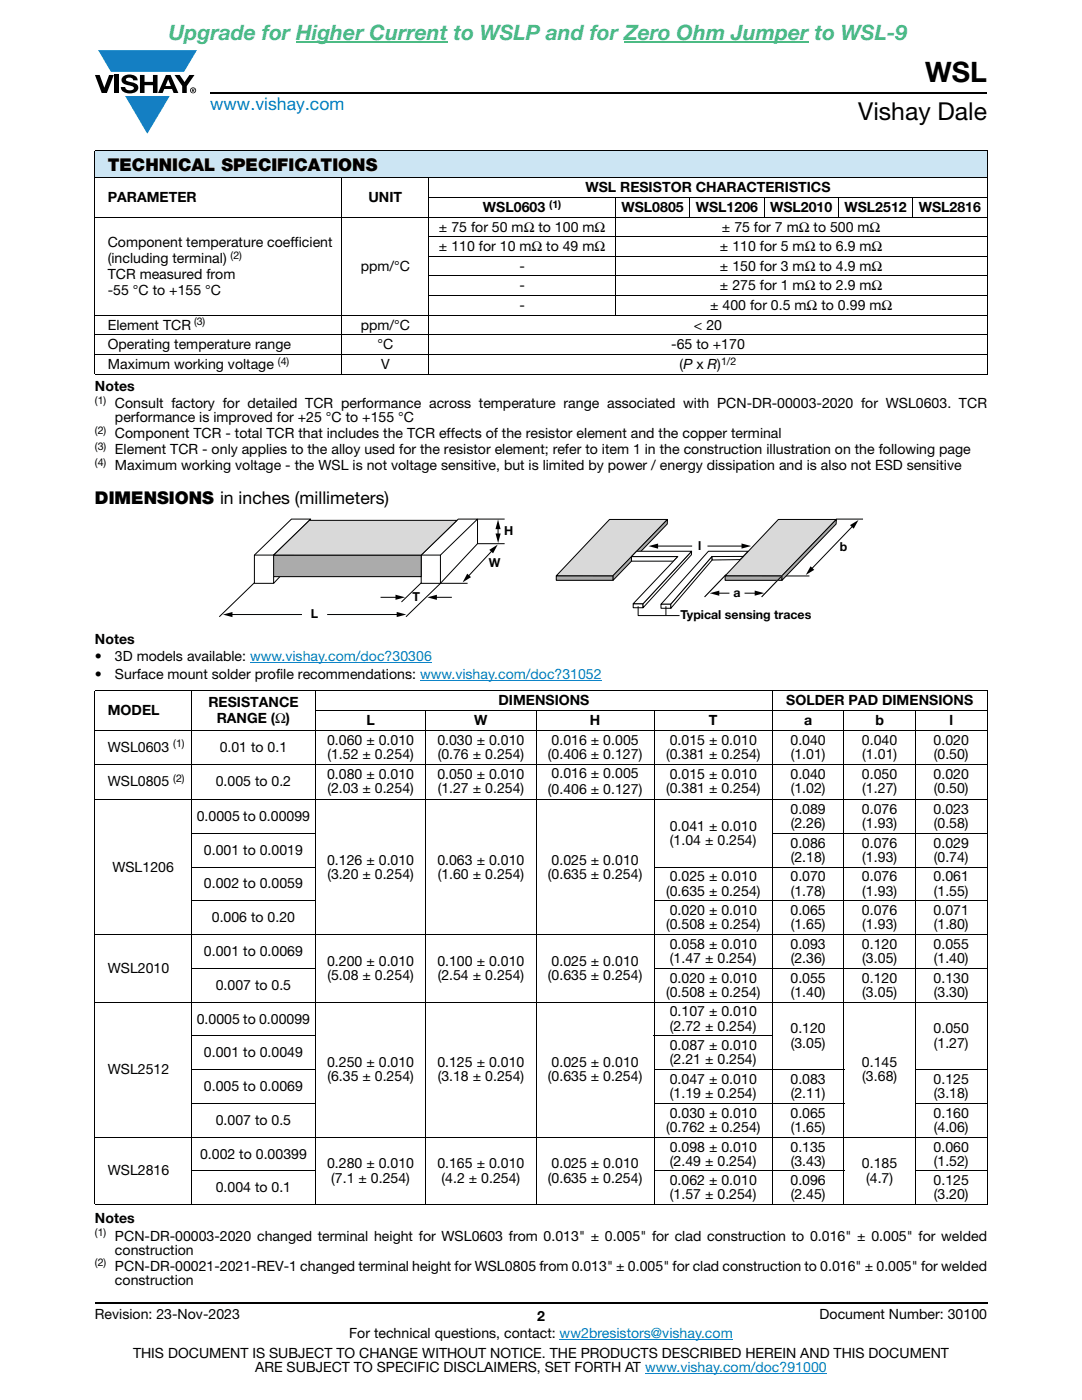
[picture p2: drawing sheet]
<svg xmlns="http://www.w3.org/2000/svg" width="216mm" height="279mm" viewBox="0 0 216 279" stroke-linecap="round" stroke-linejoin="round" font-family="sans-serif">
<defs><g id="words">
<text font-size="5.6" x="184.6" y="16.4">WSL</text>
<text font-size="4.9" x="171.3" y="24">Vishay Dale</text>
<text font-size="4.2" fill="#4cbb84" x="33.7" y="8">Upgrade for Higher Current to WSLP and for Zero Ohm Jumper to WSL-9</text>
<text font-size="3.5" fill="#007ec4" x="42" y="21.9">www.vishay.com</text>
<g font-size="3.5">
<text x="21.5" y="34.1">TECHNICAL SPECIFICATIONS</text>
<text x="18.9" y="100.6">DIMENSIONS in inches (millimeters)</text>
</g>
<g font-size="2.8">
<text x="21.5" y="40.3">PARAMETER</text>
<text x="73.5" y="40.3">UNIT</text>
<text x="116.8" y="38.4">WSL RESISTOR CHARACTERISTICS</text>
<text x="87.6" y="46.2">± 75 for 50 mΩ to 100 mΩ</text>
<text x="96.4" y="42.3">WSL0603</text>
<text x="124" y="42.3">WSL0805</text>
<text x="138.8" y="42.3">WSL1206</text>
<text x="144.1" y="46.2">± 75 for 7 mΩ to 500 mΩ</text>
<text x="153.7" y="42.3">WSL2010</text>
<text x="168.5" y="42.3">WSL2512</text>
<text x="183.3" y="42.3">WSL2816</text>
<text x="21.5" y="49.3">Component temperature coefficient</text>
<text x="21.5" y="52.5">(including terminal)</text>
<text x="87.6" y="50.1">± 110 for 10 mΩ to 49 mΩ</text>
<text x="143.7" y="50.1">± 110 for 5 mΩ to 6.9 mΩ</text>
<text x="21.5" y="55.6">TCR measured from</text>
<text x="21.5" y="58.8">-55 °C to +155 °C</text>
<text x="72" y="54">ppm/°C</text>
<text x="103.7" y="54">-</text>
<text x="103.7" y="58">-</text>
<text x="143.7" y="54">± 150 for 3 mΩ to 4.9 mΩ</text>
<text x="143.7" y="58">± 275 for 1 mΩ to 2.9 mΩ</text>
<text x="21.5" y="65.8">Element TCR</text>
<text x="72" y="65.8">ppm/°C</text>
<text x="103.7" y="61.9">-</text>
<text x="138.5" y="65.8">&lt; 20</text>
<text x="141.7" y="61.9">± 400 for 0.5 mΩ to 0.99 mΩ</text>
<text x="21.5" y="69.7">Operating temperature range</text>
<text x="75.3" y="69.7">°C</text>
<text x="133.9" y="69.7">-65 to +170</text>
<text x="18.9" y="78">Notes</text>
<text x="21.5" y="73.6">Maximum working voltage</text>
<text x="76" y="73.6">V</text>
<text x="135.6" y="73.6">(P x R)</text>
<text x="22.9" y="81.5">Consult factory for detailed TCR performance across temperature range associated with PCN-DR-00003-2020 for WSL0603. TCR</text>
<text x="22.9" y="87.5">Component TCR - total TCR that includes the TCR effects of the resistor element and the copper terminal</text>
<text x="22.9" y="84.3">performance is improved for +25 °C to +155 °C</text>
<text x="22.9" y="90.7">Element TCR - only applies to the alloy used for the resistor element; refer to item 1 in the construction illustration on the following page</text>
<text x="22.9" y="93.8">Maximum working voltage - the WSL is not voltage sensitive, but is limited by power / energy dissipation and is also not ESD sensitive</text>
<text x="18.9" y="128.5">Notes</text>
<text x="18.9" y="132">•</text>
<text x="18.9" y="135.6">•</text>
<text x="22.9" y="132">3D models available: www.vishay.com/doc?30306</text>
<text x="22.9" y="135.6">Surface mount solder profile recommendations: www.vishay.com/doc?31052</text>
<text x="21.5" y="142.7">MODEL</text>
<text x="41.6" y="141.1">RESISTANCE</text>
<text x="99.4" y="140.8">DIMENSIONS</text>
<text x="156.9" y="140.8">SOLDER PAD DIMENSIONS</text>
<text x="43.2" y="144.3">RANGE (Ω)</text>
<text x="65.3" y="148.6">0.060 ± 0.010</text>
<text x="73.1" y="144.7">L</text>
<text x="87.3" y="148.6">0.030 ± 0.010</text>
<text x="94.6" y="144.7">W</text>
<text x="110.1" y="148.6">0.016 ± 0.005</text>
<text x="117.7" y="144.7">H</text>
<text x="133.6" y="148.6">0.015 ± 0.010</text>
<text x="141.5" y="144.7">T</text>
<text x="157.7" y="148.6">0.040</text>
<text x="160.4" y="144.7">a</text>
<text x="172" y="148.6">0.040</text>
<text x="174.7" y="144.7">b</text>
<text x="186.3" y="148.6">0.020</text>
<text x="189.4" y="144.7">l</text>
<text x="21.5" y="150">WSL0603</text>
<text x="43.8" y="150">0.01 to 0.1</text>
<text x="65.3" y="155.5">0.080 ± 0.010</text>
<text x="65.3" y="151.4">(1.52 ± 0.254)</text>
<text x="87.3" y="155.5">0.050 ± 0.010</text>
<text x="87.3" y="151.4">(0.76 ± 0.254)</text>
<text x="109.3" y="151.4">(0.406 ± 0.127)</text>
<text x="110.1" y="155.3">0.016 ± 0.005</text>
<text x="132.9" y="151.4">(0.381 ± 0.254)</text>
<text x="133.6" y="155.5">0.015 ± 0.010</text>
<text x="157.7" y="155.5">0.040</text>
<text x="157.8" y="151.4">(1.01)</text>
<text x="172" y="155.5">0.050</text>
<text x="172.1" y="151.4">(1.01)</text>
<text x="186.3" y="155.5">0.020</text>
<text x="186.3" y="151.4">(0.50)</text>
<text x="21.5" y="156.9">WSL0805</text>
<text x="43.1" y="156.9">0.005 to 0.2</text>
<text x="65.3" y="158.3">(2.03 ± 0.254)</text>
<text x="87.3" y="158.3">(1.27 ± 0.254)</text>
<text x="109.3" y="158.5">(0.406 ± 0.127)</text>
<text x="132.9" y="158.3">(0.381 ± 0.254)</text>
<text x="157.8" y="158.3">(1.02)</text>
<text x="172.1" y="158.3">(1.27)</text>
<text x="186.3" y="158.3">(0.50)</text>
<text x="39.3" y="163.9">0.0005 to 0.00099</text>
<text x="133.6" y="165.8">0.041 ± 0.010</text>
<text x="157.7" y="162.4">0.089</text>
<text x="157.8" y="165.2">(2.26)</text>
<text x="172" y="162.4">0.076</text>
<text x="172.1" y="165.2">(1.93)</text>
<text x="186.3" y="162.4">0.023</text>
<text x="186.3" y="165.2">(0.58)</text>
<text x="22.4" y="173.9">WSL1206</text>
<text x="40.7" y="170.6">0.001 to 0.0019</text>
<text x="65.3" y="172.6">0.126 ± 0.010</text>
<text x="87.3" y="172.6">0.063 ± 0.010</text>
<text x="110.1" y="172.6">0.025 ± 0.010</text>
<text x="133.7" y="168.6">(1.04 ± 0.254)</text>
<text x="157.7" y="169.2">0.086</text>
<text x="157.8" y="172">(2.18)</text>
<text x="172" y="169.2">0.076</text>
<text x="172.1" y="172">(1.93)</text>
<text x="186.3" y="169.2">0.029</text>
<text x="186.3" y="172">(0.74)</text>
<text x="40.7" y="177.3">0.002 to 0.0059</text>
<text x="65.3" y="175.4">(3.20 ± 0.254)</text>
<text x="87.3" y="175.4">(1.60 ± 0.254)</text>
<text x="109.3" y="175.4">(0.635 ± 0.254)</text>
<text x="132.9" y="178.7">(0.635 ± 0.254)</text>
<text x="133.6" y="175.9">0.025 ± 0.010</text>
<text x="157.7" y="175.9">0.070</text>
<text x="157.8" y="178.7">(1.78)</text>
<text x="172" y="175.9">0.076</text>
<text x="172.1" y="178.7">(1.93)</text>
<text x="186.3" y="175.9">0.061</text>
<text x="186.3" y="178.7">(1.55)</text>
<text x="42.3" y="184.1">0.006 to 0.20</text>
<text x="132.9" y="185.5">(0.508 ± 0.254)</text>
<text x="133.6" y="182.6">0.020 ± 0.010</text>
<text x="157.7" y="182.6">0.065</text>
<text x="157.8" y="185.5">(1.65)</text>
<text x="172" y="182.6">0.076</text>
<text x="172.1" y="185.5">(1.93)</text>
<text x="186.3" y="182.6">0.071</text>
<text x="186.3" y="185.5">(1.80)</text>
<text x="40.7" y="190.8">0.001 to 0.0069</text>
<text x="133.6" y="189.4">0.058 ± 0.010</text>
<text x="157.7" y="189.4">0.093</text>
<text x="172" y="189.4">0.120</text>
<text x="186.3" y="189.4">0.055</text>
<text x="21.5" y="194.2">WSL2010</text>
<text x="43.1" y="197.5">0.007 to 0.5</text>
<text x="65.3" y="192.8">0.200 ± 0.010</text>
<text x="65.3" y="195.6">(5.08 ± 0.254)</text>
<text x="87.3" y="192.8">0.100 ± 0.010</text>
<text x="87.3" y="195.6">(2.54 ± 0.254)</text>
<text x="109.3" y="195.6">(0.635 ± 0.254)</text>
<text x="110.1" y="192.8">0.025 ± 0.010</text>
<text x="133.6" y="196.1">0.020 ± 0.010</text>
<text x="133.7" y="192.2">(1.47 ± 0.254)</text>
<text x="157.7" y="196.1">0.055</text>
<text x="157.8" y="192.2">(2.36)</text>
<text x="172" y="196.1">0.120</text>
<text x="172.1" y="192.2">(3.05)</text>
<text x="186.3" y="196.1">0.130</text>
<text x="186.3" y="192.2">(1.40)</text>
<text x="132.9" y="198.9">(0.508 ± 0.254)</text>
<text x="133.6" y="202.9">0.107 ± 0.010</text>
<text x="157.8" y="198.9">(1.40)</text>
<text x="172.1" y="198.9">(3.05)</text>
<text x="186.3" y="198.9">(3.30)</text>
<text x="39.3" y="204.3">0.0005 to 0.00099</text>
<text x="133.6" y="209.6">0.087 ± 0.010</text>
<text x="133.7" y="205.7">(2.72 ± 0.254)</text>
<text x="157.7" y="206.2">0.120</text>
<text x="157.8" y="209.1">(3.05)</text>
<text x="186.3" y="206.2">0.050</text>
<text x="186.3" y="209.1">(1.27)</text>
<text x="21.5" y="214.4">WSL2512</text>
<text x="40.7" y="211">0.001 to 0.0049</text>
<text x="65.3" y="213">0.250 ± 0.010</text>
<text x="65.3" y="215.8">(6.35 ± 0.254)</text>
<text x="87.3" y="213">0.125 ± 0.010</text>
<text x="87.3" y="215.8">(3.18 ± 0.254)</text>
<text x="109.3" y="215.8">(0.635 ± 0.254)</text>
<text x="110.1" y="213">0.025 ± 0.010</text>
<text x="133.7" y="212.4">(2.21 ± 0.254)</text>
<text x="172" y="213">0.145</text>
<text x="172.1" y="215.8">(3.68)</text>
<text x="40.7" y="217.8">0.005 to 0.0069</text>
<text x="133.6" y="216.3">0.047 ± 0.010</text>
<text x="133.7" y="219.2">(1.19 ± 0.254)</text>
<text x="157.7" y="216.3">0.083</text>
<text x="157.8" y="219.2">(2.11)</text>
<text x="186.3" y="216.3">0.125</text>
<text x="186.3" y="219.2">(3.18)</text>
<text x="43.1" y="224.5">0.007 to 0.5</text>
<text x="132.9" y="225.9">(0.762 ± 0.254)</text>
<text x="133.6" y="223.1">0.030 ± 0.010</text>
<text x="157.7" y="223.1">0.065</text>
<text x="157.8" y="225.9">(1.65)</text>
<text x="186.3" y="223.1">0.160</text>
<text x="186.3" y="225.9">(4.06)</text>
<text x="39.9" y="231.2">0.002 to 0.00399</text>
<text x="65.3" y="233.2">0.280 ± 0.010</text>
<text x="87.3" y="233.2">0.165 ± 0.010</text>
<text x="110.1" y="233.2">0.025 ± 0.010</text>
<text x="133.6" y="229.8">0.098 ± 0.010</text>
<text x="133.7" y="232.6">(2.49 ± 0.254)</text>
<text x="157.7" y="229.8">0.135</text>
<text x="157.8" y="232.6">(3.43)</text>
<text x="172" y="233.2">0.185</text>
<text x="186.3" y="229.8">0.060</text>
<text x="186.3" y="232.6">(1.52)</text>
<text x="21.5" y="234.6">WSL2816</text>
<text x="43.1" y="238">0.004 to 0.1</text>
<text x="66.1" y="236">(7.1 ± 0.254)</text>
<text x="88.1" y="236">(4.2 ± 0.254)</text>
<text x="109.3" y="236">(0.635 ± 0.254)</text>
<text x="133.6" y="236.6">0.062 ± 0.010</text>
<text x="133.7" y="239.4">(1.57 ± 0.254)</text>
<text x="157.7" y="236.6">0.096</text>
<text x="157.8" y="239.4">(2.45)</text>
<text x="172.8" y="236">(4.7)</text>
<text x="186.3" y="236.6">0.125</text>
<text x="186.3" y="239.4">(3.20)</text>
<text x="18.9" y="244.1">Notes</text>
<text x="22.9" y="250.4">construction</text>
<text x="22.9" y="247.6">PCN-DR-00003-2020 changed terminal height for WSL0603 from 0.013&quot; ± 0.005&quot; for clad construction to 0.016&quot; ± 0.005&quot; for welded</text>
<text x="22.9" y="256.4">construction</text>
<text x="22.9" y="253.6">PCN-DR-00021-2021-REV-1 changed terminal height for WSL0805 from 0.013&quot; ± 0.005&quot; for clad construction to 0.016&quot; ± 0.005&quot; for welded</text>
<text x="18.9" y="263.3">Revision: 23-Nov-2023</text>
<text x="107.2" y="263.6">2</text>
<text x="163.6" y="263.3">Document Number: 30100</text>
<text x="69.7" y="267.1">For technical questions, contact: ww2bresistors@vishay.com</text>
<text x="26.5" y="271">THIS DOCUMENT IS SUBJECT TO CHANGE WITHOUT NOTICE. THE PRODUCTS DESCRIBED HEREIN AND THIS DOCUMENT</text>
<text x="50.9" y="273.8">ARE SUBJECT TO SPECIFIC DISCLAIMERS, SET FORTH AT www.vishay.com/doc?91000</text>
</g>
<g font-size="2.5">
<text x="100.6" y="106.8">H</text>
<text x="97.5" y="113.2">W</text>
<text x="139.3" y="109.8">l</text>
<text x="167.6" y="110.1">b</text>
<text x="82.3" y="120">T</text>
<text x="146.4" y="119.2">a</text>
<text x="62" y="123.4">L</text>
<text x="135.8" y="123.6">Typical sensing traces</text>
</g>
<g font-size="2.1">
<text x="109.6" y="41.4">(1)</text>
<text x="46" y="51.6">(2)</text>
<text x="38.7" y="64.9">(3)</text>
<text x="55.5" y="72.8">(4)</text>
<text x="143.9" y="72.8">1/2</text>
<text x="18.9" y="80.6">(1)</text>
<text x="18.9" y="86.6">(2)</text>
<text x="18.9" y="89.8">(3)</text>
<text x="18.9" y="93">(4)</text>
<text x="34.6" y="149.2">(1)</text>
<text x="34.6" y="156.1">(2)</text>
<text x="18.9" y="246.8">(1)</text>
<text x="18.9" y="252.8">(2)</text>
</g>
</g></defs>
<g fill="#147fc3">
<path d="M19.6 10h19.7l-2.6 4.3h-1.1h-13.5z"/>
<path d="M25 19.2h8.9l-4.5 7.5z"/>
</g>
<g fill="#000">
<path d="M18.9 15h1l.9 2.5 1-2.5h.9l-1.4 3.6h-1zM22.9 15h.9v3.6h-.9zM24.6 15.3a2.1 2.1 0 0 1 2.8 .3l.1 .4h-.9a.79 .79 0 0 0-.7-.5 .79 .79 0 0 0-.8 .4l.3 .3 1 .2a1.08 1.08 0 0 1 1.2 1 1.08 1.08 0 0 1-1.1 1.2 1.73 1.73 0 0 1-2.4-1.2h.9a.96 .96 0 0 0 .8 .6 .96 .96 0 0 0 .9-.4 1.31 1.31 0 0 0-1.2-.6 1.03 1.03 0 0 1-1.1-.6 1.03 1.03 0 0 1 .2-1.1zM27.9 15h.9v1.3h1.7v-1.3h.9v3.6h-.9v-1.6h-1.7v1.6h-.9zM34.8 15h1.1l.9 1.4 1-1.4h1l-1.5 2.2v1.4h-.9v-1.4z"/>
<path d="M33.6 15.9l.5 1.3h-1.1zM33.1 15l-1.6 3.6h1l.3-.8h1.5l.3 .8h1l-1.6-3.6z"/>
<path d="M38.4 17.8h.2v.2h-.2zM38.3 17.7v.7h.1v-.3l.4 .3-.2-.3 .2-.2-.1-.2z"/>
<path d="M38.1 18a.46 .46 0 0 1 .9 0 .46 .46 0 0 1-.9 0zM37.9 18a.6 .6 0 0 0 1.2 0 .6 .6 0 0 0-1.2 0z"/>
</g>
<path d="M42 18.6h155M18.9 260h178.1" fill="none" stroke="#000" stroke-width=".36"/>
<path d="M59.1 8.3h30.2M124.5 8.3h36.9" fill="none" stroke="#4cbb84" stroke-width=".21"/>
<path d="M49.9 132.2h36.3M83.8 135.8h36.3M111.7 267.3h34.5M128.7 274h36.3" fill="none" stroke="#007ec4" stroke-width=".2"/>
<path d="M18.9 30h178.1v5.5h-178.1z" fill="#cce5f3"/>
<g fill="none" stroke="#000" stroke-width=".2">
<path d="M18.9 30h178.1M18.9 35.5h178.1M18.9 30.1v44.5M68.2 35.4v39.3M85.5 39.4h111.5M85.6 35.4v39.3M122.8 39.3v23.7M137.6 39.3v4.1M152.5 39.3v4.1M167.3 39.3v4.1M182.1 39.3v4.1M197 30.1v44.5"/>
<path d="M18.9 43.3h178.1M85.5 47.2h111.5M85.5 51.2h111.5M85.5 55.1h111.5M85.5 59h111.5M18.9 62.9h178.1M18.9 66.8h178.1M18.9 70.7h178.1M18.9 74.7h178.1M50.8 110.8l7.4-7.2h3.8l-7.4 7.2M50.8 110.8h3.8v5.6h-3.8zM55.8 115.1l-1.2 1.3"/>
<path d="M84 110.8l7.4-7.2h3.9l-7.4 7.2M84 110.8h3.9v5.6h-3.9zM95.3 103.6v4.9l-7.4 7.9M18.9 137.9h178.1M18.9 138v102.3M38.2 137.8v102.7M62.9 137.8v102.7M154.1 137.8v102.7M197 138v102.3M18.9 145.7h178.1M18.9 152.5h178.1M18.9 159.6h178.1"/>
<path d="M62.9 141.8h134.1M85 141.7v98.8M107 141.7v98.8M130.5 141.7v98.8M168.4 141.7v98.8M182.7 141.7v98.8M38.1 166.3h24.9M38.1 173h24.9M38.1 179.8h24.9M130.5 173h66.5M130.5 179.8h66.5M154 166.3h43"/>
<path d="M18.9 186.5h178.1M38.1 193.3h24.9M130.5 193.3h66.5M18.9 200h178.1M38.1 206.7h24.9M38.1 213.5h24.9M130.5 206.7h23.7M130.5 213.5h38M182.6 213.5h14.4M18.9 226.9h178.1M38.1 220.2h24.9M38.1 233.7h24.9"/>
<path d="M130.5 220.2h38M130.5 233.7h38M182.6 220.2h14.4M182.6 233.7h14.4M18.9 240.4h178.1"/>
</g>
<path d="M54.6 110.8h29.4v4.3h-29.4z" fill="#ababab"/>
<path d="M54.6 110.8h29.4v4.3h-29.4z" fill="none" stroke="#000" stroke-width=".2"/>
<path d="M54.6 110.8l7.1-7h29.5l-7.2 7z" fill="#d9d9d9"/>
<g fill="none" stroke="#000" stroke-width=".2">
<path d="M50.7 116.3l-6.9 6.8M54.6 110.8l7.1-7h29.5l-7.2 7zM75.9 119.2h3.4M84 116.3l-3.9 3.8M86.8 119.2h3.4M87.9 116.4h5.4M88 116.3l-7 6.8M95.3 108.5h5.4M95.3 103.6h5.4M98.3 109.8l-4.9 5.3M99.4 105.3v1.5M46 122.6h14.3"/>
<path d="M65.3 122.6h14.2"/>
</g>
<path d="M78.9 118.7l1.9 .5-1.9 .5zM85.3 119.2l1.9-.5v1zM93.2 114.5l.8 .7-1.7 1zM97.6 109.7l1.7-1-.9 1.7zM98.9 106.5h1l-.5 1.9zM99.4 103.7l.5 1.9h-1zM44.5 122.7l1.9-.6v1.1zM79.2 122.1l1.9 .5-1.9 .6z" fill="#000"/>
<path d="M111 114.9h11.4v.9h-11.4z" fill="#ababab"/>
<path d="M111 114.9h11.4v.9h-11.4z" fill="none" stroke="#000" stroke-width=".2"/>
<path d="M121.6 103.7h11.6l-10.8 11.2h-11.4z" fill="#d9d9d9"/>
<path d="M121.6 103.7h11.6l-10.8 11.2h-11.4z" fill="none" stroke="#000" stroke-width=".2"/>
<path d="M133.2 103.7l-.1 .9-10.8 11.2v-.9z" fill="#ababab"/>
<path d="M131 109h7.1M133.2 103.7l-.1 .9-10.8 11.2v-.9zM141.2 109h7.1M156.1 114.9h5.4M166.8 103.6h5.4M170.2 104.9l-8.3 8.7" fill="none" stroke="#000" stroke-width=".2"/>
<path d="M129.4 109l1.9-.5v1zM148 108.5l1.9 .5-1.9 .5zM161.7 113l.8 .7-1.7 1zM169.6 104.8l1.7-1-1 1.7z" fill="#000"/>
<path d="M144.8 114.7l-4.2 4.4z" fill="#ababab"/>
<path d="M143.2 118.4h2.4M144.8 114.7l-4.2 4.4M148.6 118.4h2.3" fill="none" stroke="#000" stroke-width=".2"/>
<path d="M141.6 118.4l1.9-.5v1zM150.6 117.9l1.9 .5-1.9 .5z" fill="#000"/>
<path d="M144.7 114.9h11.3v.9h-11.3z" fill="#ababab"/>
<path d="M144.7 114.9h11.4v.9h-11.4z" fill="none" stroke="#000" stroke-width=".2"/>
<path d="M155.3 103.7h11.6l-10.8 11.2h-11.4z" fill="#d9d9d9"/>
<path d="M155.3 103.7h11.6l-10.8 11.2h-11.4z" fill="none" stroke="#000" stroke-width=".2"/>
<path d="M166.9 103.7l-.1 .9-10.8 11.2v-.9z" fill="#ababab"/>
<path d="M166.9 103.7l-.1 .9-10.8 11.2v-.9z" fill="none" stroke="#000" stroke-width=".2"/>
<path d="M156.1 114.8l-4.1 4.3z" fill="#ababab"/>
<path d="M156.1 114.8l-4.1 4.3" fill="none" stroke="#000" stroke-width=".2"/>
<path d="M126 111.1h9.3l-.9 .9h-8.4z" fill="#fff"/>
<path d="M126 111.1h9.3l-.9 .9h-8.4z" fill="none" stroke="#000" stroke-width=".2"/>
<path d="M126.3 120.5h2v.8h-2z" fill="#fff"/>
<path d="M126.3 120.5h2v.8h-2z" fill="none" stroke="#000" stroke-width=".2"/>
<path d="M138 110v.7l-9.7 10.6v-.8z" fill="#fff"/>
<path d="M138 110v.7l-9.7 10.6v-.8z" fill="none" stroke="#000" stroke-width=".2"/>
<path d="M127 110h11l-9.7 10.5h-2l9-9.4h-9.3z" fill="#fff"/>
<path d="M127 110h11l-9.7 10.5h-2l9-9.4h-9.3z" fill="none" stroke="#000" stroke-width=".2"/>
<path d="M141.4 110h7.9l-1.1 1.1h-6.1l-8.2 9.5h-2z" fill="#fff"/>
<path d="M141.4 110h7.9l-1.1 1.1h-6.1l-8.2 9.5h-2z" fill="none" stroke="#000" stroke-width=".2"/>
<path d="M131.9 120.6h2v.8h-2z" fill="#fff"/>
<path d="M131.9 120.6h2v.8h-2z" fill="none" stroke="#000" stroke-width=".2"/>
<path d="M142.1 111.1v.7l-8.2 9.6v-.8z" fill="#fff"/>
<path d="M142.1 111.1v.7l-8.2 9.6v-.8z" fill="none" stroke="#000" stroke-width=".2"/>
<path d="M142.1 111.1l6.2-.1-.6 .7-5.6 .1z" fill="#fff"/>
<path d="M142.1 111.1l6.2-.1-.6 .7-5.6 .1zM127.3 121v1.9h8.3M132.9 121v1.9" fill="none" stroke="#000" stroke-width=".2"/>
<use href="#words"/>
</svg>
